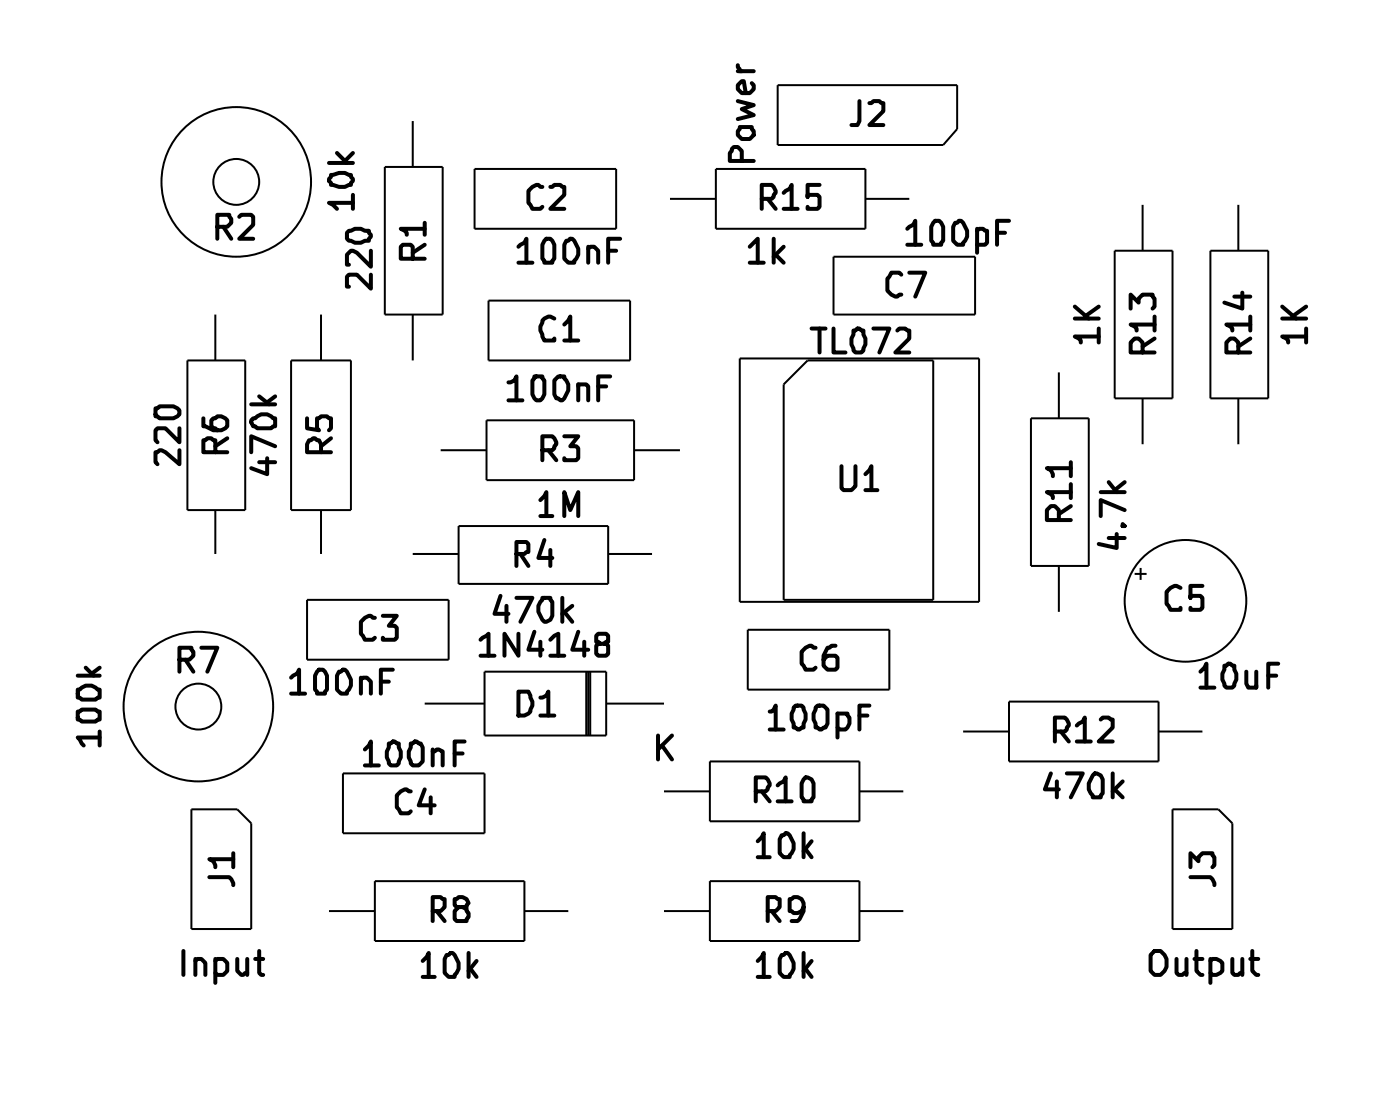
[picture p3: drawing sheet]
<svg xmlns="http://www.w3.org/2000/svg" width="59mm" height="47mm" viewBox="0 0 59 47" stroke-linecap="round" stroke-linejoin="round" font-family="sans-serif">
<g fill="none" stroke="#000" stroke-width=".08">
<path d="M8 15.3h2.4v6.3h-2.4zM9.1 13.4v1.9M12.4 15.3h2.5v6.3h-2.5zM13.6 13.4v1.9M16.3 7.1h2.5v6.3h-2.5zM17.5 5.1v2M17.5 13.4v1.9M18.7 19.1h2M20.1 7.2h6.1v2.5h-6.1zM20.7 17.8h6.2v2.6h-6.2zM20.7 12.8h6.1v2.5h-6.1zM26.9 19.1h2"/>
<path d="M28.4 8.4h2M30.4 7.2h6.3v2.5h-6.3zM31.4 15.2h10.2v10.3h-10.2zM33 3.6h7.6v1.9l-.6 .7h-7zM34.3 15.3h5.3v10.2h-6.3v-9.2zM35.4 10.9h6v2.5h-6zM36.7 8.4h1.9M43.8 17.8h2.4v6.2h-2.4zM45 15.8v2M47.3 10.6h2.5v6.3h-2.5zM48.5 8.7v1.9M48.5 16.9v2"/>
<path d="M51.4 10.6h2.4v6.3h-2.4zM52.6 8.7v1.9M52.6 16.9v2M8.1 34.3h2l.6 .6v4.5h-2.6zM9.1 21.6v1.9M13 25.5h6v2.5h-6zM13.6 21.6v1.9M14 38.7h1.9M14.6 32.8h6v2.6h-6zM15.9 37.4h6.4v2.5h-6.4zM17.5 23.5h2M18 29.9h2.6"/>
<path d="M19.5 22.3h6.3v2.5h-6.3zM20.6 28.5h5.1v2.7h-5.1zM22.3 38.7h1.8M24.9 28.5v2.7M25 28.5v2.7M25.1 28.5v2.7M25.7 29.9h2.5M25.8 23.5h1.9M28.2 33.6h1.9M28.2 38.7h1.9M30.1 32.3h6.4v2.6h-6.4zM30.1 37.4h6.4v2.5h-6.4z"/>
<path d="M31.7 26.7h6.1v2.6h-6.1zM36.5 33.6h1.9M36.5 38.7h1.9M40.9 31h1.9M42.8 29.8h6.4v2.5h-6.4zM45 24v2M48.2 24.4h.5M48.4 24.1v.5M49.2 31h1.9M49.8 34.3h1.9l.6 .6v4.5h-2.5z"/>
<circle cx="10" cy="7.7" r="3.2"/>
<circle cx="10" cy="7.7" r=".97"/>
<circle cx="8.4" cy="30" r="3.2"/>
<circle cx="8.4" cy="30" r=".97"/>
<circle cx="50.3" cy="25.5" r="2.58"/>
</g>
<g fill="none" stroke="#000" stroke-width=".17">
<path d="M6.6 17.3l.2-.1h.6l.2 .2v.2l-.2 .2h-.6l-.2-.1zM7.6 19.1v.6l-.7-.6-.3 .1v.4l.1 .1M7.6 18.2v.6l-.6-.6h-.3l-.1 .1v.4l.1 .1M8.6 17.8v.3a.83 .83 0 0 0 1 0v-.3a.41 .41 0 0 0-.6 0v.3l.2 .2M9.1 19.2v-.5l-.1-.1-.4 .1v.5h1M9.2 9.6h.4l.2-.1-.1-.4h-.5v1M9.5 9.6l.3 .5M9.6 18.6l-.5 .3M10.2 9.2v-.1h.5l.1 .1v.3l-.6 .6h.6M10.7 17.8a.7 .7 0 0 1 1 0v.3l-.2 .1h-.6l-.1-.1zM10.7 17.2h1M11 19.6h.7"/>
<path d="M11 16.8l.4 .4M11.3 19.4v.7l-.6-.2M11.7 18.9l-1-.4v.7M11.7 16.8l-.4 .3M13 17.8v.4l.5 .1v-.1v-.4l.1-.1 .5 .1v.4l-.1 .1M13.6 19.2l-.1-.5-.1-.1-.3 .1-.1 .5h1.1M14 6.9h1M14.1 7.4a.58 .58 0 0 1 .9 .3l-.1 .1a.95 .95 0 0 1-.8 0l-.1-.1zM14.1 18.6l-.5 .3M14.3 6.5l.4 .4M14.8 9.8l.3-.1 .6 .1v.2v.2l-.6 .1-.4-.2v-.2zM15 8.6h-1l.3 .3"/>
<path d="M15 8.3v.6M15 6.5l-.4 .3M15.7 11.7v.5l-.5-.5h-.4h-.1v.5h.1M15.7 10.6v.7l-.7-.7-.3 .2v.4h.1M17.5 11v-.5l-.1-.1h-.3l-.1 .1v.5h1M18 9.7h-1l.3 .3M18 10.4l-.5 .3M18 9.5v.5M21.6 16.2l.2-.1 .1-.1v1M21.6 17h.6M22 10.5l.3-.4v1M22 11.1h.6"/>
<path d="M22.7 16h.3l.1 .1v.6l-.2 .3h-.1l-.2-.3v-.6zM23 19.1h.5v-.1l.1-.2-.1-.3h-.5v1M23 7.9l-.2-.1-.4 .3v.5l.2 .3h.3l.1-.1M23.2 10.1h.2l.1 .3v.6v.1h-.4l-.1-.1v-.6zM23.3 19.1l.3 .4M23.4 7.9l.1-.1 .5 .1v.4l-.6 .6h.6M23.5 13.5a.46 .46 0 0 0-.5 .2 .46 .46 0 0 0 0 .6l.1 .2h.4v-.1M23.5 16.1l.2-.1h.3l.1 .3v.3l-.2 .4-.3-.1-.1-.2zM24 13.8l.2-.4v1.1M24 18.5h.6l-.4 .4h.3l.1 .1v.4l-.1 .1h-.5v-.1M24 14.5h.6M24 10.2l.3-.1 .3 .5v.2l-.2 .3h-.3l-.1-.1v-.6z"/>
<path d="M24.6 16.4v-.1h.3l.1 .1v.6M24.6 16.3v.7M25 10.6l.2-.1 .2 .1v.5M25 10.5v.6M25.4 16.4h.3M25.8 10.6h.4M25.9 16h-.5v1M26.3 10.1h-.5v1M31.3 4.3l.7 .2-.5 .1 .5 .3-.7 .2M31.3 2.8l.1 .2h.1M31.3 3h.7M31.4 5.4h.5l.1 .3-.2 .2h-.3l-.2-.2z"/>
<path d="M31.5 6.8v-.4l-.2-.2h-.1l-.2 .3v.3h1M31.8 10.5l.4-.4v1M31.8 11.1h.6M31.9 3.5l.1 .3-.2 .2h-.3l-.2-.2v-.2l.3-.2 .1 .6M32.3 8.4h.5l.1-.3-.1-.3h-.5v1.1M32.6 8.4l.3 .5M32.8 10.1v1M32.9 10.8l.4 .3M33.3 8.2l.3-.4v1.1M33.3 8.9h.6M33.3 10.5l-.5 .4M34.5 13.9h.5"/>
<path d="M34.8 7.8h-.5v.6v-.1h.4l.1 .1v.4l-.1 .1h-.4v-.1M34.8 13.9v1.1M35.4 13.9v1.1h.5M35.7 19.8v.9l.1 .1h.4l.1-.2v-.8M36.2 14l.2-.1 .3 .1v.6l-.1 .4h-.3l-.1-.1v-.3zM36.5 4.3v.8l-.1 .2h-.2M36.9 4.4l.2-.1 .4 .1v.3l-.6 .6h.6M37.1 13.9h.7l-.5 1.1M38.1 14l.1-.1 .4 .1v.4l-.6 .6h.6M38.3 11.7l-.1-.1h-.4l-.1 .2v.5l.3 .3 .3-.1M38.5 9.7l.4-.3v1M38.5 10.4h.6"/>
<path d="M38.6 11.6h.7l-.4 1M39.7 9.4h.2l.1 .2v.6v.2h-.4l-.1-.2v-.6zM40.6 9.5l.2-.1 .3 .4v.2l-.2 .4h-.3l-.1-.2v-.6zM41.5 9.8l.1-.1 .3 .1v.5l-.1 .1h-.3M41.5 9.7v1M42.3 9.9h.4M42.8 9.4h-.5v1M45.5 19.9h-1.1l.2 .1 .1 .2M45.5 19.6v.6M45.6 13.5h1M45.6 13l.6 .5M46.6 14.3h-1l.3 .2"/>
<path d="M46.6 13.9v.6M46.6 13l-.5 .4M48 13.1v-.6l.3 .3v-.1l.2-.2h.4l.1 .2v.3l-.1 .1M48.5 15v-.5l-.2-.1h-.1l-.2 .1v.5h1M49 13.8h-1l.3 .2M49 14.4l-.5 .3M49 13.4v.6M52.4 12.6h.7M52.6 15v-.5l-.2-.1h-.2l-.1 .1v.5h1M52.7 12.4v.7l-.7-.3M53.1 13.8h-1l.2 .2M53.1 14.4l-.5 .3"/>
<path d="M53.1 13.4v.6M54.4 13.5h1.1M54.4 13l.6 .5M55.5 14.3h-1.1l.3 .2M55.5 13.9v.6M55.5 13l-.6 .4M3.3 30.2l.2-.1h.6l.1 .1v.3l-.1 .1h-.6l-.2-.1zM3.3 29.3h.1a.6 .6 0 0 1 .8 0v.3l-.1 .1h-.6l-.2-.1zM3.3 28.7h.9M3.6 28.3l.4 .4M4.2 31.3h-.9l.3 .3M4.2 31v.6"/>
<path d="M4.2 28.3l-.3 .3M7.6 28h.4l.2-.2-.1-.3h-.5v1M7.9 28l.3 .5M8.5 27.5h.7l-.4 1M8.9 37.2h.8l.2 .4M9.9 36.5h-1h.2v.3M9.9 36.2v.6M12.4 28.8l.3-.4v1M12.4 29.4h.6M13.5 28.4h.2l.2 .3v.6l-.1 .1h-.3l-.1-.1v-.6zM14.4 28.5l.2-.1 .3 .4v.3l-.2 .3h-.2l-.2-.1v-.6zM15.3 28.8h.3l.1 .1v.5"/>
<path d="M15.3 28.8v.6M15.5 31.8l.2-.3v1M15.5 32.5h.6M15.9 26.2l-.2-.1-.4 .3v.5l.2 .3h.3l.1-.1M16.2 28.9h.3M16.3 26.1h.5l-.3 .5h.3v.5v.1h-.5v-.1M16.5 31.6l.2-.1 .2 .1 .1 .5-.2 .4h-.2l-.1-.1-.1-.3zM16.7 28.4h-.5v1M17.4 33.6l-.2-.1-.4 .3v.5l.2 .2h.4v-.1M17.4 31.6l.3-.1 .2 .2v.6l-.1 .2h-.3l-.1-.1v-.3zM18 33.5l-.2 .7h.7M18.3 33.8v.7"/>
<path d="M18.4 38.7h.3l.2-.2v-.3l-.5-.1v1M18.4 31.9l.1-.1 .3 .1v.6M18.4 31.8v.7M18.5 38.7l.4 .4M19.3 32h.3M19.5 38.5l-.2-.1v-.2a.37 .37 0 0 1 .6 .1l-.1 .2h-.3l-.2 .2v.3l.1 .1h.4l.1-.2-.1-.3-.2-.1M19.7 31.5h-.4v1M20.4 27.2l.3-.3v.9M20.4 27.8h.6M21.2 25.3l-.2 .8h.6M21.5 25.7v.7M21.9 23.5l.5-.1v-.3l-.1-.1h-.4v1"/>
<path d="M21.9 25.4h.7l-.5 1M22 29.4h.4l.1 .1a.55 .55 0 0 1 0 .6 .55 .55 0 0 1-.5 .3zM22 26.9v.9l-.6-.9v.9M22.1 23.5l.3 .5M22.7 26.8l-.3 .8h.6M22.9 29.6l.3-.1 .1-.1v1M22.9 21.2l.3-.3v1M22.9 30.4h.6M22.9 27.2v.6M22.9 21.9h.6M23 25.4h.4l.1 .1v.6l-.3 .3-.2-.1-.1-.3v-.3zM23.1 22.9l-.2 .8h.6"/>
<path d="M23.4 27.2l.3-.3v.9M23.4 27.8h.6M23.4 23.3v.7M23.9 25.4v1M24 21.9v-1l.2 .7 .4-.7v1M24 26l.3 .4M24.3 25.7l-.4 .4M24.6 26.8l-.3 .8h.7M24.8 27.2v.6M25.5 27.3l-.2-.1v-.2l.1-.1h.3l.1 .1v.2l-.5 .2v.3l.1 .1h.3l.1-.1v-.3l-.1-.1M27.9 31.2v1M28.1 31.6l.4 .6"/>
<path d="M28.5 31.2l-.6 .6M32.1 33.6h.4l.1-.1 .1-.3-.2-.2h-.4v1M32.2 35.7l.2-.3v1M32.2 36.4h.5M32.3 33.6l.4 .4M32.6 38.7h.3l.2-.2v-.3l-.5-.1v1M32.7 30.2l.2-.3v1.1M32.7 31h.6M32.8 38.7l.3 .4M33 33.3l.4-.3v1M33 34h.6M33.2 35.4h.2l.3 .4v.2l-.2 .4h-.2l-.2-.2v-.6z"/>
<path d="M33.7 30l.1-.1h.2l.2 .4-.1 .6-.2 .1-.2-.1-.1-.4zM34.1 38.5l-.1 .2a.39 .39 0 0 1-.5 0v-.5a.37 .37 0 0 1 .6 .1v.4l-.2 .3v.1h-.3M34.1 35.4v1M34.2 33l.3 .1v.1v.6v.2h-.4l-.1-.2v-.6zM34.2 36l.3 .4M34.5 35.7l-.4 .4M34.6 30l.1-.1h.3l.1 .2v.6l-.2 .3-.3-.1-.1-.4zM34.6 27.5l-.2-.1-.4 .3v.5l.2 .2h.3l.1-.1M35.5 27.4l-.4 .1-.1 .3v.5l.1 .1h.4l.1-.1v-.4l-.1-.1h-.4l-.1 .2M35.6 30.9v.1h.3l.1-.1a.48 .48 0 0 0 0-.6h-.4v1M36.5 30.4h.3M36.7 20.1l.3-.3v1"/>
<path d="M36.7 20.8h.6M36.9 29.9h-.4v1.1M44.6 32.8l-.2 .7h.6M44.8 31h.4h.1l.1-.3-.2-.2h-.4v1M44.9 33.2v.6M45 22.1v-.5l-.2-.1h-.2l-.2 .1v.5h1.1M45 31l.4 .5M45.3 32.8h.7l-.5 1M45.5 20.9h-1.1l.3 .2M45.5 21.5l-.5 .3M45.5 20.5v.6M45.7 30.8l.4-.3v1"/>
<path d="M45.7 31.5h.6M46.4 32.9l.2-.1 .2 .3v.6l-.1 .1h-.3l-.2-.3v-.3zM46.7 30.5h.1h.4v.4l-.6 .6h.6M46.7 20.9h1M47.1 22.8h.6M47.1 20.5l.3 .4M47.2 32.8v1M47.3 33.5l.4 .3M47.4 22.7v.6l-.8-.2M47.7 22.3v-.1v.1M47.7 33.2l-.5 .4M47.7 21.6l-1-.4v.7"/>
<path d="M47.7 20.5l-.4 .3M50.1 24.9h-.2l-.4 .2v.5l.2 .3h.4v-.1M50.5 37.2h.9l.2 .4M50.5 36.8v-.6l.4 .3v-.1l.2-.2h.4l.1 .2v.3l-.1 .1M51 28.5l.2-.3v1M51 29.2h.6M51.1 24.9h-.6v.5v-.1h.5l.1 .1v.4l-.1 .1h-.5v-.1M52 28.3l.2-.1 .2 .1 .1 .5-.2 .4h-.2l-.1-.1-.1-.3zM52.9 28.5v.5l.1 .2h.3v-.1M53.3 28.5v.7M53.8 28.7h.4M54.3 28.2h-.5v1"/>
<path d="M7.8 40.4v1M8.3 40.8l.2-.1 .2 .2v.5M8.3 40.7v.7M9.1 40.8l.1-.1h.3l.1 .2v.3l-.1 .2h-.3l-.1-.1M9.1 40.7v1M10.1 40.7v.5l.1 .2 .3-.1M10.5 40.7v.7M10.8 40.7h.4M11 40.4v.9l.2 .1M17.9 40.8l.3-.4v1.1M17.9 41.5h.6M19 40.5l.2-.1 .3 .5v.2l-.2 .4h-.3l-.1-.2v-.6z"/>
<path d="M19.9 40.4v1.1M20 41.1l.2 .4M20.2 40.8l-.3 .4M32.2 40.8l.2-.4v1.1M32.2 41.5h.5M33.2 40.5l.2-.1 .3 .5v.2l-.2 .4h-.2l-.2-.2v-.6zM34.1 40.4v1.1M34.2 41.1l.3 .4M34.5 40.8l-.4 .4M49 40.4h.3a.6 .6 0 0 1 0 1h-.3l-.1-.2v-.7zM50 40.7v.6v.1l.4-.1M50.4 40.7v.7"/>
<path d="M50.7 40.7h.4M50.8 40.4v.8l.3 .2M51.4 40.8a.33 .33 0 0 1 .5 .1v.3a.33 .33 0 0 1-.5 .1M51.4 40.7v1M52.3 40.7v.6l.1 .1 .3-.1M52.7 40.7v.7M53.1 40.7h.3M53.2 40.4v.8l.2 .2"/>
</g>
</svg>
